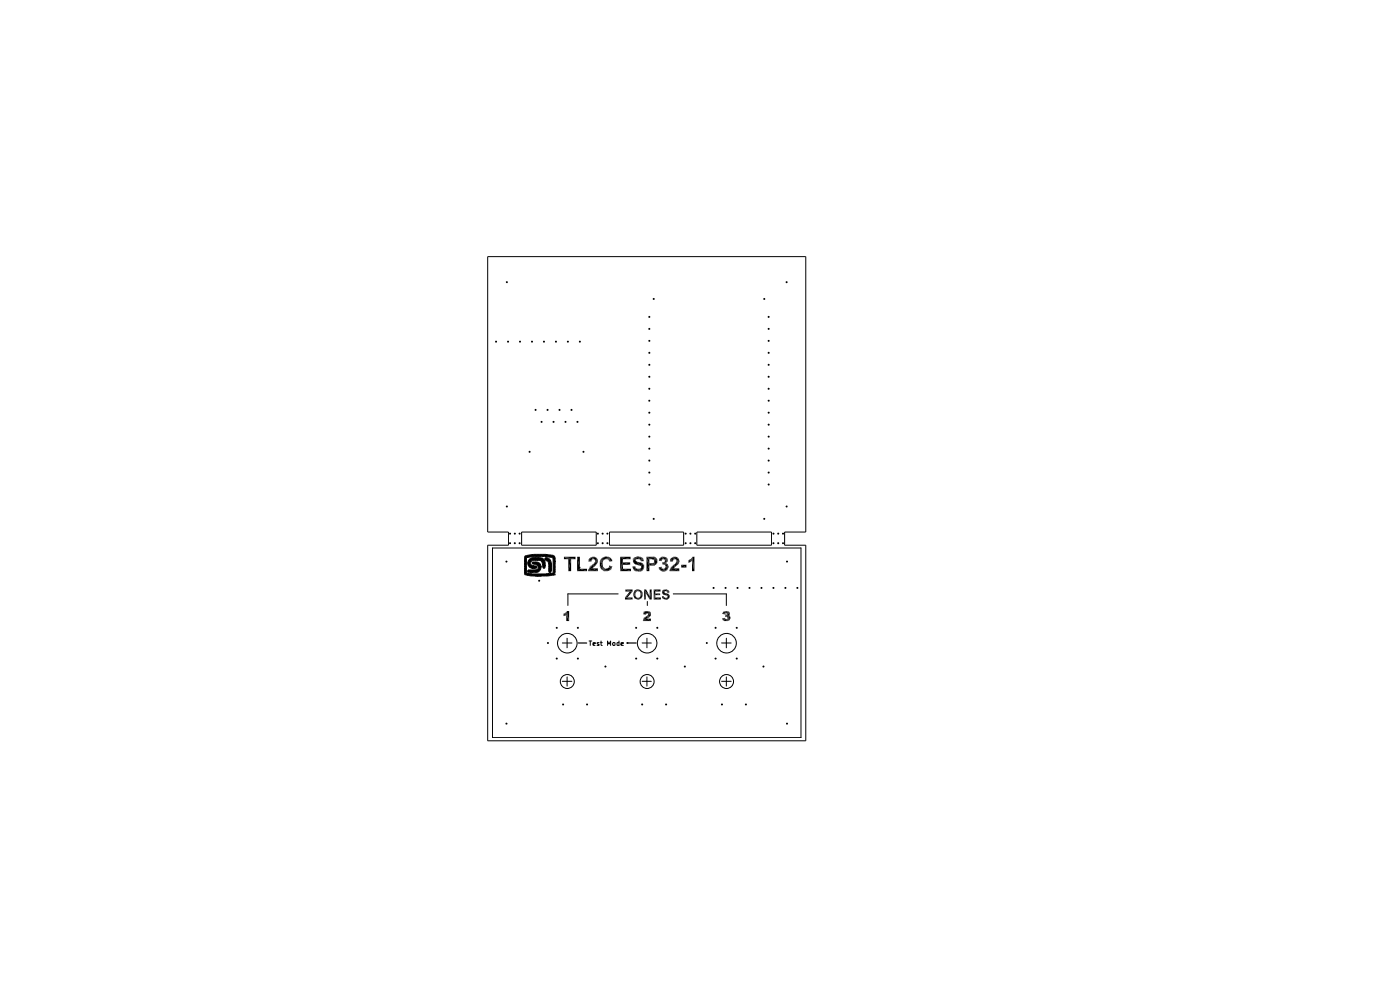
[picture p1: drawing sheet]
<svg xmlns="http://www.w3.org/2000/svg" width="297mm" height="210mm" viewBox="0 0 297 210" stroke-linecap="round" stroke-linejoin="round" font-family="sans-serif">
<path d="M122.7 136.4h1.8M133.2 136.4h1.8" fill="none" stroke="#000" stroke-width=".25"/>
<g fill="none" stroke="#000" stroke-width=".21">
<path d="M103.5 54.4h67.4v58.5h-4.4v2.8h4.4v41.4h-67.4v-41.4h4.4v-2.8h-4.4zM104.5 116.2h65.4v40.3h-65.4zM110.7 112.9h15.8v2.8h-15.8zM111.3 117.9l.8-.1a11.8 11.8 0 0 1 4.2-.1h.3a1.01 1.01 0 0 1 1.2 .7l-.1 3.5a15 15 0 0 1-6.4 0zM112.9 119.3h.1M112.9 119.3v.3l.5 .1a.76 .76 0 0 1 .8 .6M112.9 119.3l.2-.1a1.35 1.35 0 0 1 1.6 .7l.1 .3M115.7 120h.1M115.7 118.4a1.16 1.16 0 0 1 1.3 1.2v1.3l-.3 .6-.3-.3v-1.6a.88 .88 0 0 0-.7-.8zM116.6 118.6h.1M117.8 119.1h.1M129.3 112.9h15.7v2.8h-15.7z"/>
<path d="M147.8 112.9h15.9v2.8h-15.9zM112.9 120.6h.1M113.8 120.5h.1M113.8 120.5l.2-.2-.1-.2-.6-.1a.62 .62 0 0 1-.8-.7l.3-.3 .3-.1 1.6 .1a1.2 1.2 0 0 1 .4 1.3l.2 .3 .3-.1a1.83 1.83 0 0 0-.5-2.1l-2.2-.1a1.16 1.16 0 0 0-1 1.1 1.16 1.16 0 0 0 1 1.2M113.8 120.5l-.5 .1h-.4M114.2 120.3h.1M114.8 120.2h.1M114.8 120.2a1.24 1.24 0 0 1-.8 1.2l-1.3 .1-.7-.1-.1-.2 .1-.3 1.9-.1 .3-.2v-.3M117 120.4h.1M117.3 121.6l-1.6 .1h-2.8l-1.2-.1v-3.3a14.9 14.9 0 0 1 5.5 0l.1 .3v3.4M117.7 121.9h.1M119.3 136.4h2"/>
<path d="M120.3 135.4v2M124.8 121.1h2M125 136h.6M125.2 136v.9M125.8 136.6l.5-.1-.1-.2-.4 .1v.4l.4 .1M127.1 136.3l-.4 .1 .1 .2h.3v.3h-.4M127.4 136.3h.4M127.5 136v.8l.3 .1M128.9 136.9v-.9l.3 .6 .3-.6v.9M130 136.3l.5 .1-.1 .5h-.4zM131.1 126h-10.6v2.4M131.3 136v.9h-.3l-.1-.5 .4-.1"/>
<path d="M131.7 136.6l.5-.1v-.2l-.5 .1v.4l.5 .1M136.2 136.4h2M137.2 135.4v2M137.3 127.6v.8M142.1 121.1h2M142.8 126h11.3v2.4M153.1 136.4h2M154.1 135.4v2M119.3 144.5h2M120.3 143.6v1.9M136.2 144.5h2M137.2 143.6v1.9"/>
<path d="M153.1 144.5h2M154.1 143.6v1.9"/>
<circle cx="120.4" cy="136.4" r="2.07"/>
<circle cx="137.3" cy="136.4" r="2.07"/>
<circle cx="154.1" cy="136.4" r="2.07"/>
<circle cx="120.4" cy="144.6" r="1.48"/>
<circle cx="137.3" cy="144.6" r="1.48"/>
<circle cx="154.1" cy="144.6" r="1.48"/>
</g>
<g fill="#000">
<path d="M119.6 118.1h2.5v.5zM119.6 118.1l2.5 .5h-.9zM119.6 118.1l1 .5h-1zM119.6 118.1l1.6 .5h-.6zM121.2 118.6v2.6h-.6zM120.6 118.6h.6l-.6 2.6zM122.4 118.1h.6v2.5zM125 118.4l-.1 .3zM125 118.4l-.1 .6zM125 118.4l.5-.2-.6 .8zM125.1 118.4h-.1zM125 118.4l.5-.2z"/>
<path d="M125.2 118.4l.3-.2zM124.9 119l.6 .1zM125.5 118.2l.2-.1zM124.9 119l.6-.1v.1zM125.5 118.2h.8zM125.5 118.2h.8l.5 .9zM125.7 119.7l-.1 .3zM124.9 119l.7-.3-.1 .2zM124.9 119l.7-.3zM125.7 118.1l.6 .1zM124.9 119l.8-.4zM125.5 118.2l.2 .4-.8 .4z"/>
<path d="M125.5 118.2l.3 .4zM125.5 118.2l.5 .4h-.2zM126.1 118.1l.2 .1zM125.5 118.2l.7 .5zM125.5 118.2l1.3 .9zM126.2 118.7l.6 .4zM126.2 118.9l.6 .2-.6-.1zM126.3 118.2l.3 .2zM126.3 118.2l.4 .4zM126.3 118.2l.4 .4 .1 .5zM126.4 119.8l-.2 .3zM126.6 118.4l.1 .2z"/>
<path d="M126.6 119.6l-.2 .2zM126.6 119.6l-.4 .5zM126.7 118.6l.1 .3zM126.7 119.3l-.1 .3zM126.7 118.6l.1 .5zM126.8 119.1l-.1 .2zM126.8 119.1l-.2 .5zM126.8 119.1l-.6 1zM126.8 119.1l-.7 1.1zM126.8 119.1l-.9 1.2zM126.8 119.1l-1 1.3zM125.9 119.6l.9-.5-1 1.3z"/>
<path d="M125.9 119.6l.9-.5zM126.1 119.4l.7-.3-.8 .4zM126.1 119.4l.7-.3zM126.2 119.2l.6-.1-.6 .3zM126.2 119.1h.6zM126.2 119l.6 .1zM127.3 118.9v.2zM127.3 118.9v.6zM127.3 118.9v1.1zM127.6 118.5l-.3 .4zM127.8 118.4l-.5 .5zM127.8 118.4l.6-.3-1.1 .8z"/>
<path d="M127.3 118.9l1.1-.8 1 .2zM127.3 118.9l2.1-.6zM127.3 118.9l1.1-.3zM127.3 118.9l1-.3zM127.3 118.9l.9-.2zM127.3 118.9l.8-.1-.2 .2zM127.3 118.9l.6 .1v.1zM127.3 118.9l.6 .2-.1 .2zM127.3 118.9l.5 .4v.2zM127.3 118.9l.5 .6zM127.6 118.4h.2zM127.8 118.4l.2-.2z"/>
<path d="M127.8 118.4l.6-.3zM127.8 119.9l.1 1.1zM127.8 119.7l.1 1.3zM127.3 118.9l.5 .8 .1 1.3zM127.3 118.9l.5 .8zM128 118.2l.4-.1zM128.4 118.1h.4zM128.4 118.1l1 .2zM128.5 118l.3 .1zM128.8 118.1l.6 .2zM129.1 118.1l.3 .2zM129.4 118.3l.1 .1z"/>
<path d="M129.4 118.3l.3 .3zM129.4 118.3l.3 .3-.4 .5zM129.4 118.3l-.1 .8zM129.4 118.3l-.2 .7-.1-.2zM129.4 118.3l-.3 .5-.1-.1zM128.9 118.6l.5-.3-.4 .4zM128.8 118.6l.6-.3zM128.6 118.6l.8-.3zM128.4 118.6l1-.3zM129.5 118.4l.2 .2zM129.7 118.6l.2 .4zM129.7 118.6l.2 .4-.6 .1z"/>
<path d="M129.3 119.1l.6-.1zM131.6 118.1h2.2v.5zM131.6 118.1l2.2 .5h-1.6zM132.2 119.3h1.5v.5zM132.2 119.3l1.5 .5h-1.5zM132.2 119.8v.8l-.6 .6zM132.2 119.3v.5l-.6 1.4zM134.4 118.4l-.1 .4zM134.4 118.4l-.1 .6zM134.3 119l.1 .3zM134.6 118.3l-.2 .1zM134.6 118.3l.2-.1-.4 .2z"/>
<path d="M134.4 118.4l.4-.2 .7-.1zM134.4 118.4l1.1-.3v.5zM134.4 118.4l1.1 .2zM134.4 118.4l1 .2zM134.4 118.4l.8 .2zM134.4 118.4l.6 .2zM134.4 118.4l.6 .3-.1 .1zM134.4 118.4l.5 .5zM134.4 118.4l.6 .6zM134.4 119.3l.1 .2zM134.3 119l.2 .5zM134.4 118.4l.1 1.1-.2-.5z"/>
<path d="M134.6 118.3l.2-.1zM134.5 119.5l.3 .2zM134.8 118.2l.2-.1zM134.8 118.2l.7-.1zM135 118.1h.5zM134.8 119.7l.3 .1zM134.5 119.5l.6 .3zM135.2 118l.3 .1zM135.2 119.2l1.1 .3zM135.1 119.8l.2 .1zM135.4 119.2l.4 .1zM135.4 119.2l.9 .3z"/>
<path d="M135.1 119.8l.4 .1zM134.5 119.5l1 .4zM135.5 118.1l.6 .2zM135.5 118.1l.6 .2 .4 .4zM135.5 118.1l1 .6h-.7zM135.5 118.1l.3 .6zM135.5 118.1l.3 .6-.2-.1zM135.5 118.1l.1 .5h-.1zM134.5 119.5l1.2 .5zM134.4 118.4l1.3 1.6-1.2-.5zM135.8 119.3l.3 .2zM135.8 119.3l.5 .2z"/>
<path d="M134.4 118.4l1.4 1.6zM135.9 118.1l.2 .2zM136.1 118.3l.3 .1zM136.1 119.5h.2zM136.1 118.3l.4 .4zM136.3 119.5l.2 .3zM136.3 119.5l.3 .6zM136.3 119.5l.3 .6v.5zM136.3 119.5l.3 1.1-.8 .6zM136.3 119.5l-.5 1.7zM136.3 119.5l-.3 1zM136.3 119.5l-.2 .8z"/>
<path d="M136.3 119.5l-.2 .8-.1-.2zM136.3 119.5l-.3 .6zM136.4 118.4l.1 .3zM136.5 118.7l.1 .3zM136.5 119.8l.1 .3zM135.9 118.9l.6-.2 .1 .3zM135.8 118.7h.7l-.6 .2zM135.9 118.9l.7 .1h-.6zM137.2 118.6h.5v.9zM137.2 118.1h1.4l.5 .2zM137.7 120v1.2h-.5zM137.2 118.1l.5 .5h-.5z"/>
<path d="M137.2 118.6l.5 1.4-.5 1.2zM137.2 118.6l.5 .9v.5zM137.2 118.1l.8 .5h-.3zM137.2 118.1l1 .5zM137.2 118.1l1.1 .5zM137.2 118.1l1.3 .5zM138.6 118.1l.3 .1zM138.6 118.1l.5 .2zM137.2 118.1l1.4 .6zM137.2 118.1l1.9 .2-.5 .4zM138.6 118.7l.5-.4-.4 .5zM137.7 119.5l1.1 .5h-1.1z"/>
<path d="M137.7 119.5h.4l.7 .5zM138.1 119.5l.7 .5zM138.3 119.5h.1l.4 .5zM138.4 119.5l.4 .5zM138.5 119.5l.3 .5zM139.1 118.3l-.3 .6-.1-.1zM138.5 119.5l.2-.1 .1 .6zM138.7 119.4l.1-.1v.7zM139.1 118.3l-.3 .8zM139.1 118.3l-.3 1.7v-.9zM138.9 118.2l.2 .1zM139.1 118.3l-.2 .7-.1-.1z"/>
<path d="M138.8 120l.1-.1zM139.1 118.3l.2 .1zM139.1 118.3l.3 .4zM139.1 118.3l.3 .4v.6zM139.1 118.3l.3 1-.6 .7zM138.9 119.9l.3-.2zM138.8 120l.4-.3zM139.3 118.4l.1 .3zM139.4 119.5l-.2 .2zM139.4 119.3v.2zM139.4 119.3l-.2 .4zM138.8 120l.6-.7-.2 .4z"/>
<path d="M139.9 118.6l-.1 .4zM140 118.4l-.2 .6zM140 118.4l.5-.3-.7 .9zM140 118.4l-.1 .2zM140 118.4l.2-.1zM140 118.4l.5-.3zM140.2 118.3l.3-.2zM139.8 119l.6-.1v.1zM139.8 119l.7-.3-.1 .2zM140.5 118.1l1 .3zM140.5 119.3l.1 .4zM139.8 119l.8-.4z"/>
<path d="M140.5 118.1l.1 .5-.8 .4zM140.5 118.1l.2 .5zM140.5 119.3l.3 .4h-.2zM140.5 119.3l.3 .4zM140.5 118.1l.3 .5zM140.9 118.1l.3 .1zM140.9 118.1l.6 .3zM140.5 119.3l.5 .4h-.2zM140.5 118.1l.5 .6zM140.5 118.1l1 .3-.5 .3zM140.5 119.3l.6 .5zM140.5 119.3h.2l.4 .5z"/>
<path d="M141 118.7l.5-.3-.4 .4zM141.1 118.8l.4-.4-.4 .6zM141.5 118.4l-.4 .6zM141.5 118.4l-.3 1.1-.1-.5zM140.7 119.3l.4 .6zM140.7 119.3l.2-.1 .2 .7zM141.2 118.2l.3 .2zM141.2 119.5l.3 .1zM141.2 119.5l.4 .2zM141.2 119.5l.4 .2 .2 .5zM141.5 118.4l.1 .2zM141.5 119.6l.1 .1z"/>
<path d="M141.5 118.4l.1 .5zM141.5 118.4l.1 .5-.3 .5zM141.5 118.4l-.3 1.1zM141.3 119.4l.3-.2zM141.6 118.9v.3zM141.6 119.7l.1 .4zM141.6 118.9v.3l-.3 .2zM141.6 119.7l.2 .5zM142.3 118.4l-.1 .3zM142.3 118.4l-.1 .6zM142.3 118.4l.4-.2-.5 .8zM142.4 118.4h-.1z"/>
<path d="M142.3 118.4l.4-.2zM142.5 118.4l.2-.2zM142.2 119l.5 .1zM142.7 118.2l.3-.1zM142.2 119l.5-.1v.1zM142.7 118.2h.9zM142.7 118.2h.9l.5 .9zM143 119.7l-.2 .3zM142.2 119l.6-.3-.1 .2zM142.2 119l.6-.3zM143 118.1l.6 .1zM142.2 119l.8-.4z"/>
<path d="M142.7 118.2l.3 .4-.8 .4zM142.7 118.2l.4 .4zM143.3 118.1l.3 .1zM142.7 118.2l.6 .4h-.2zM142.7 118.2l.7 .5zM142.7 118.2l1.4 .9zM143.4 118.7l.7 .4zM143.5 118.9l.6 .2-.6-.1zM143.6 118.2l.2 .2zM143.6 118.2l.4 .4zM143.6 118.2l.4 .4 .1 .5zM143.7 119.8l-.3 .3z"/>
<path d="M143.8 118.4l.2 .2zM143.8 119.6l-.1 .2zM143.8 119.6l-.4 .5zM144 118.6l.1 .3zM144 119.3l-.2 .3zM144 118.6l.1 .5zM144 119.2l.1-.1zM144.1 119.1l-.3 .5zM144.1 119.1l-.7 1zM144.1 119.1l-.8 1.1zM144.1 119.1l-.9 1.2zM144.1 119.1l-1 1.3z"/>
<path d="M143.2 119.6l.9-.5-1 1.3zM143.2 119.6l.9-.5zM143.3 119.4l.8-.3-.8 .4zM143.3 119.4l.8-.3zM143.4 119.2l.7-.1-.7 .3zM143.5 119.1h.6l-.7 .1zM143.5 119l.6 .1zM144.5 119.8h1.1v.6zM146 118.9l.1-.1-.1 .6zM146 119.4l.2-.1zM146.1 118.8l.1 .5-.2 .1zM146.2 119.3l.4-.2z"/>
<path d="M146.6 118.4l.2 .6-.2-.4zM146.6 118.4h.1l.1 .6zM146.7 118.4l.1-.1 .5 2.9zM146.7 118.4l.6 2.8zM146.6 119.1l.2-.1zM146.9 118.1l.4 3.1-.5-2.9zM146.2 119.3l.6-.3zM146.1 118.8l.7 .2-.6 .3zM146.1 118.8l.2-.1 .5 .3zM146.3 118.7l.2-.1 .3 .4zM146.5 118.6l.3 .4zM119.5 130.2v.5z"/>
<path d="M119.5 130.2l.3 .4h-.2zM119.9 130.6h-.1zM120 130l.1-.1 .6 1.8zM120 130l.7 1.7zM120 130l.1 .4zM120.1 129.9l.6 1.8zM120 130.6l.1-.2zM119.8 130.6l.3-.2zM120.2 129.8l.5 1.9zM119.5 130.2l.6 .2-.3 .2zM119.6 130.1l.5 .3-.6-.2zM119.6 130.1l.5 .3z"/>
<path d="M119.7 130.1l.2-.1 .2 .4zM119.9 130l.2 .4zM120.2 129.6h.5v2.1zM120.2 129.6l.5 2.1zM120.1 130.4l.6 1.3h-.6zM122.4 118.1l.6 2.5-.6 .6zM123 120.6h1.5v.6zM122.4 121.2l.6-.6 1.5 .6zM124.9 120.7l-.1 .3zM125 120.5l-.2 .5zM125 120.5l.6-.5-.8 1zM125.7 119.7l-.9 1.3z"/>
<path d="M125.7 119.7l.2-.1-1.1 1.4zM125 120.6v-.1l-.1 .2zM125 120.5l.3-.3zM125 120.5l.6-.5zM125.3 120.2l.3-.2zM125.6 120.6h1.2v.6zM124.8 121l.8-.4 1.2 .6zM124.8 121l.9-.4zM124.8 121l1-.6zM125.9 119.6l-.1 .8-1 .6zM126.2 120.1l-.1 .1zM127.3 120v.3z"/>
<path d="M127.3 120.3l.2 .3zM127.3 120l.2 .6zM127.5 120.6l.2 .2zM127.7 120.8l.2 .2zM127.5 120.6l.4 .4zM127.3 120l.6 1-.4-.4zM127.3 118.9l.6 2.1-.6-1zM127.9 120.2v.8zM128 120.3l-.1 .7zM128.1 120.4l-.2 .6zM128.2 120.5l.1 .1-.4 .4zM127.9 121l.4 .2z"/>
<path d="M128.3 120.6h.1l-.5 .4zM127.9 121l.7-.4zM127.9 121l.7 .2zM127.9 121l.9-.4zM127.9 121l1-.4zM128.9 120.6l1-.5zM127.9 121l2-.9zM129.1 120.4l.8-.3-.9 .4zM128.9 121.2l.2-.1zM128.6 121.2l.5-.1zM129.2 120.2l.7-.1-.8 .3zM127.9 121l1.2 .1-.5 .1z"/>
<path d="M129.2 120.1h.7zM129.2 120.1h.7l-.7 .1zM129.1 121.1l.3-.2zM129.4 120.9l.2-.2zM129.1 121.1l.5-.4zM129.7 120.6l.1-.1-.2 .2zM129.9 120.1l-.1 .4zM129.9 120.1l-.3 .6zM129.9 120.1l-.3 .6-.5 .4zM127.9 121l2-.9-.8 1zM131.6 118.1l.6 .5-.6 2.6zM132.2 118.6v.7l-.6 1.9z"/>
<path d="M132.2 120.6h1.7v.6zM131.6 121.2l.6-.6 1.7 .6zM133.6 125.5h.6l-1.6 1.2zM132.7 125h1.5v.5zM133.1 126.7h1.1v.5zM132.6 126.7h.5l1.1 .5zM132.7 125l.9 .5h-.9zM132.7 125l1.5 .5h-.6zM134.2 120.1h.6zM132.6 126.7l1.6 .5h-1.6zM132.6 126.7l1.6-1.2-1.1 1.2zM134.2 120.2l.1 .4z"/>
<path d="M134.2 120.2l.6-.1-.5 .5zM134.4 126.1h.4zM134.4 125.8v-.1zM134.4 126.2l.4-.1v.1zM134.4 125.7v.4zM134.4 126.2l.4 .1zM134.6 125.3l-.2 .8zM134.4 126.2l.5 .2zM134.6 125.3l.6-.3-.8 1.1zM134.4 126.2l.5 .3zM134.4 126.2l.6 .4zM134.4 126.2l.6 .5z"/>
<path d="M134.3 120.6l.1 .2zM134.4 126.2v.3zM134.5 125.5l-.1 .2zM134.6 125.3l-.2 .4zM134.4 126.5l.1 .2zM134.5 125.4l.1-.1zM134.4 120.8l.2 .2zM134.3 120.6l.3 .4zM134.3 120.6l.5-.5-.2 .9zM134.8 120.1l-.2 .9zM134.8 120.3l-.2 .7zM134.9 120.4l.1 .2-.4 .4z"/>
<path d="M135 120.6l-.4 .4zM134.5 126.7l.1 .2zM134.6 125.3l.1-.1zM134.4 126.5l.2 .4zM134.6 125.3l.3-.2zM134.4 126.2l.2 .7zM134.6 125.3l.6-.3zM134.7 125.2l.2-.1zM134.6 126.9l.2 .1zM134.4 126.1l.4-.1zM134.4 126.1l.4-.2zM134.9 125.1l.3-.1z"/>
<path d="M134.4 126.1l.5-.4zM134.4 126.1l.5-.5zM134.6 121l.4 .2zM134.4 126.1l.6-.5zM135.2 125l-.2 .6-.6 .5zM134.8 127l.2 .1zM135 125.1l.2-.1zM134.6 126.9l.4 .2zM135.2 125l-.2 .6zM135.2 125l-.2 .5zM134.6 121l.6 .2zM135 127.1l.2 .1z"/>
<path d="M135.2 125l.7 .2zM135.2 125l.7 .2 .4 .7zM135.2 125l-.1 .5zM135.2 125l.2 .4h-.2zM135.2 125l.2 .4zM135.2 121.2h.3zM135.5 125l.1 .1zM135.5 125l.4 .2zM135 127.1l.5 .1zM134.6 126.9l.9 .3zM134.4 126.2l1.1 1-.9-.3zM134.4 126.2l1.1 1z"/>
<path d="M135 126.7l.5 .5zM135.1 126.7l.4 .5zM135.2 126.8l.3 .4zM135.3 126.8l.2 .4zM135.4 126.8l.1 .4zM135.2 125l.3 .4zM135.5 126.7v.5zM135.6 126.7h.1l-.2 .5zM135.7 126.7l-.2 .5zM135.2 125l.3 .5zM135.6 125.1l.3 .1zM135.5 127.2l.1-.1z"/>
<path d="M135.2 125l.5 .5h-.2zM135.2 125l1.1 .9zM135.7 125.5l.6 .4zM135.5 121.2h.3zM135.2 121.2h.6zM134.6 121l1.2 .2zM135 120.6l.8 .6-1.2-.2zM135 120.6l.8 .6zM135.1 120.6l.7 .6zM135.3 120.6h.2l.3 .6zM135.5 120.6l.3 .6zM135.5 120.6h.2l.1 .6z"/>
<path d="M135.7 120.6h.2l-.1 .6zM135.9 120.6l-.1 .6zM136 120.5l-.2 .7zM135.7 125.6l.6 .3zM135.8 125.6l.5 .3zM135.9 125.2l.2 .1zM135.6 127.1l.3-.1zM135.9 125.2l.3 .4zM135.5 127.2l.4-.2zM135.9 125.2l.3 .4 .1 .3zM135.8 125.6l.5 .3-.4-.1zM135.9 125.8l.4 .1z"/>
<path d="M135.9 125.9h.4zM135.9 126l.4-.1zM135 119l1 1.1zM135.1 119.1l.9 1zM135.2 119.2l1.1 .3-.3 .6zM135.8 121.2l.3-.1zM136.1 125.3l.1 .3zM135.9 127l.2-.1zM136.1 126.8v-.1zM136.1 126.7l-.2 .3zM135.5 127.2l.6-.5zM136.2 125.6l.1 .1z"/>
<path d="M136.2 126.6l-.1 .1zM136.2 125.6l.1 .3zM136.1 121.1l.2-.1zM135.8 121.2l.5-.2zM136.3 126.3l-.1 .3zM136.3 126.3l-.2 .4zM136.3 125.9l-.2 .8zM136.3 125.9l-.2 .8-.6 .5zM136.3 125.9l-.8 1.3zM136.3 125.9l-.6 .8zM136.3 125.9l-.5 .7zM136.3 125.9l-.4 .5z"/>
<path d="M135.9 126.2l.4-.3zM135.9 126.1l.4-.2zM136.5 131.4l-.1 .3zM136.6 131.2l-.2 .5zM136.6 131.2l.2-.2-.4 .7zM136.8 131l.4-.4-.8 1.1zM137.3 130.6l-.9 1.1zM136.6 131.2l-.1 .2zM136.5 130h.1zM136.6 130l-.1 .3zM136.6 130l.2-.3-.3 .6zM136.8 129.7l1.1 .2-1.4 .4z"/>
<path d="M136.5 120.7l-.2 .3zM136.6 131.2v-.1zM136.6 130l.1-.2zM136.6 131.2l.2-.2zM136.6 130l.2-.3zM136.6 120.6l-.1 .1zM136.6 120.6l-.3 .4zM135.8 121.2l.8-.6-.3 .4zM136.6 131.1l.2-.1zM136.6 120.2v.4zM136.6 120.1v.5zM136.6 125h.5l.7 1.5z"/>
<path d="M136.6 125l1.2 1.5v.7zM136.7 129.8l.1-.1zM136.8 131l.1-.1zM136.8 131l.4-.3zM136.8 129.7l.4-.1zM136.8 131l.4-.4zM136.8 129.7l.4-.1 .7 .3zM136.9 130.9l.3-.2zM137 129.7l.2-.1zM137 125.8v1.4h-.4zM136.5 130.3l.6 .1zM136.5 130.3l.6-.1z"/>
<path d="M136.5 130.3l.7-.2zM136.5 130.3l.7-.3zM136.5 130.3l1.4-.4zM137.2 131.2h.9v.5zM137.2 129.6l.4 .1zM136.4 131.7l.8-.5 .9 .5zM137.2 129.6l.7 .3zM136.4 131.7l.9-.5zM136.4 131.7l.9-.6zM137.2 130l.7-.1zM137.3 130l.6-.1zM137.4 129.6l.2 .1z"/>
<path d="M136.4 131.7l1-.6zM137.3 130.6l.1 .5-1 .6zM137.3 130.6l.1 .5zM137.4 130.1l.5-.2-.4 .3zM137.5 130.2l.4-.3zM137.6 129.7l.3 .2zM137.7 130.9l-.2 .2zM137.7 129.7l.2 .2zM137.7 130.9l.1-.1zM137.7 130.9l.1-.1-.3 .3zM137.8 125h.5l-.5 1.5zM136.6 125l1.2 2.2z"/>
<path d="M137.9 129.9l.1 .1zM137.9 129.9l.2 .2zM137.9 129.9l.2 .6zM137.9 129.9l.2 .6-.6 .6zM137.9 129.9l-.5 1.2zM137.9 129.9l-.5 1.2v-.6zM137.9 129.9l-.5 .6zM137.9 129.9l-.4 .5zM138 130l.1 .1zM137.8 130.8l.2-.2zM138.1 130.5l-.1 .1zM136.4 131.7h1.7z"/>
<path d="M138.1 130.5l-.3 .3zM138.1 130.5l-.6 .6zM138.7 125h1.4v.5zM138.7 125l1.4 .5h-1.1zM139 125.5l-.3 1.7zM139 125.9h1v.3zM139 126.7h1.2v.5zM139 125.9l1 .3h-1zM139 126.7l1.2 .5h-1.5zM139 126.2v.5l-.3 .5zM139 125.9l-.3 1.3zM139.8 120.3l.6-.1v.2z"/>
<path d="M139.8 120.3l.7 .2zM139.8 120.3l.1 .3zM139.9 120.6l.1 .2zM139.8 120.3l.2 .5zM139.8 120.3l.7 .2-.5 .3zM140 120.8l.5-.3zM140 120.8l.2 .2zM140.2 121l.3 .2zM140 120.8l.5 .4zM140.4 126.5l.4-.1zM140.5 125.3v.3zM140.5 126.5l.3-.1-.3 .3z"/>
<path d="M140.5 125.3v.4zM140.5 125.7v.2zM140.5 125.3l.2-.1zM140.5 125.3l.3-.2zM140.5 125.3l.8-.3zM140.5 125.3l.8-.3v.4zM140.5 125.3l.8 .1zM140.5 125.3l.7 .1zM140.5 125.3l.6 .1zM140.5 125.3l.6 .2zM140.5 125.3l.5 .2-.1 .1zM140.5 125.3l.4 .3z"/>
<path d="M140.5 125.3l.4 .4zM140.5 126.7l.1 .2zM140.6 126.9l.1 .1zM140.5 125.9l.2 .2zM140.8 125.1l-.1 .1zM140.5 126.7l.2 .3zM140.5 125.7l.2 .4zM140.5 126.7l.3-.3-.1 .6zM140.5 125.3l.2 .8-.2-.4zM140.8 126.4l-.1 .6zM140.8 126.6l-.1 .4zM140.9 126.7h.1l-.3 .3z"/>
<path d="M140.7 127l.3-.3zM140.5 121.2h.3zM140.7 126.1l.1 .1zM140.8 125.1l.3-.1zM140.8 125.1l.5-.1zM140.7 127l.3 .1zM140.8 121.2h.3zM140.5 121.2h.6zM140 120.8l1.1 .4h-.6zM140 120.8l.5-.2 .6 .6zM140.5 120.6l.6 .6zM140.6 120.6l.5 .6z"/>
<path d="M140.7 120.6l.4 .6zM140.8 120.6l.3 .6zM140.8 126.2h.3zM140.7 126.1l.4 .1zM140.9 119.2l.2 .9zM141.1 119v1.1zM141.1 119l.1 .5-.1 .6zM141 127.1l.1 .1zM140.7 127l.4 .2zM141.1 125.8l.7 .3zM141.2 119.5v.6zM141.2 119.5l.6 .7-.6-.1z"/>
<path d="M141.2 125.8l.3 .1zM141.2 125.8l.6 .3zM140.7 126.1l.5 .1zM141.3 125l.3 .1zM141.3 125l.4 .2zM141.3 125l.7 .5zM141.3 125l.7 .5h-.5zM141.3 125l.2 .5zM141.3 125l.1 .4zM141.1 121.2l.3-.2zM140.7 126.1l.7 .2zM141.5 125.9l.2 .1z"/>
<path d="M141.5 125.9l.3 .2zM140.7 127l.8 .2zM140.7 126.1l.8 .2zM140.5 125.3l1 1-.8-.2zM140.7 127l.3-.3 .5 .5zM141 126.7l.5 .5zM141.1 126.7l.4 .5zM141.1 126.8l.4 .4zM141.2 126.8h.2l.1 .4zM141.4 126.8l.1-.1v.5zM141.5 126.7v.5zM141.6 126.7l-.1 .5z"/>
<path d="M141.4 121l.2-.2zM141.1 121.2l.5-.4zM141.6 125.1l.1 .1zM140.5 125.3l1.1 1zM141.6 127.1l-.1 .1zM140.9 125.7l.7 .7zM141 125.7l.6 .7zM141.1 125.7l.5 .7zM141.1 125.8l.7 .3-.2 .3zM141.7 120.1l.1 .1zM141.6 120.6h.1l-.1 .2zM141.7 125.2l.2 .1z"/>
<path d="M141.7 126l.1 .1zM141.7 125.2l.3 .3zM141.8 120.2l-.1 .4zM141.8 120.2l-.2 .6zM141.8 120.2l-.2 .6-.5 .4zM140.9 120.6l.9-.4-.7 1zM140.9 120.6l.9-.4zM141.1 120.6l.7-.4zM141.1 120.4l.7-.2-.7 .4zM141.1 120.4l.7-.2zM141.2 120.1l.6 .1-.6 .1zM141.8 126.1l.2 .1z"/>
<path d="M141.6 127.1l.2-.1zM141.8 126.1l.3 .3zM141.5 127.2l.3-.2zM141.8 126.1l.3 .3-.1 .3zM141.8 126.1l.2 .6-.5 .5zM141.8 126.1l-.3 1.1zM141.8 126.1l-.2 .6zM141.8 126.1l-.2 .5zM141.8 126.1l-.2 .3zM141.9 125.3l.1 .2zM141.6 125.6l.4 .1h-.4zM142 126.2l.1 .2z"/>
<path d="M141.8 127l.2-.2zM141.6 125.6l.4-.1v.2zM142 126.7l-.2 .3zM141.5 125.5h.5zM141.5 127.2l.5-.5zM142.2 120.7l-.1 .3zM142.3 120.5l-.2 .5zM142.3 120.5l.5-.5-.7 1zM143 119.7l-.9 1.3zM143 119.7l.2-.1-1.1 1.4zM142.1 126.5l-.1 .2zM142.1 126.4l-.1 .3z"/>
<path d="M142.3 120.5l-.1 .2zM142.4 120.3l.2-.1-.3 .3zM142.3 120.5l.5-.5zM142.6 120.2l.2-.2zM142.9 120.6h1.2v.6zM142.1 121l.8-.4 1.2 .6zM142.1 121l.9-.4zM142.1 121l1-.6zM143.2 119.6l-.1 .8-1 .6zM143.3 120.2l.1-.1zM144.5 119.8l1.1 .6h-1.1zM146.8 119l.5 2.2h-.5z"/>
<path d="M153.2 131.1h.6v.1zM153.2 130.1l.1-.1zM153.2 131.1l.6 .1-.6 .1zM153.4 129.9l-.2 .3zM153.2 131.3h.7zM153.4 129.9l.4-.2-.6 .5zM153.4 129.9l-.1 .1zM153.2 131.3l.2 .2zM153.6 129.7l-.2 .2zM153.6 129.7h.2l-.4 .2zM153.4 131.5l.1 .1zM153.2 131.3l.3 .3z"/>
<path d="M153.5 131.6l.2 .1zM153.7 131.7h.1zM153.5 131.6l.3 .1zM153.2 131.3l.6 .4zM153.2 130.2l.6 .1zM153.8 129.7l.2-.1zM153.8 129.7h.5zM153.8 129.7h.5l.6 .5zM153.2 130.2l.7-.1zM153.2 130.2l.7-.2zM153.2 130.2l.6-.5 .1 .3zM154 129.6l.2 .1z"/>
<path d="M153.9 130.4l.1 .4-.2 .1zM154 129.6l.3 .1zM153.8 129.7l.2 .3zM153.9 130.4l.2 .4zM153.8 129.7l.3 .3zM153.9 130.4l.3 .4zM153.8 129.7l.4 .4zM153.8 129.7l1.1 .5-.7-.1zM153.9 130.4l.4 .5zM154 130.4l.3 .5zM154.2 130.1l.7 .1zM154.3 130.2h.6l-.3 .4z"/>
<path d="M154.3 129.7l.3 .1zM154.3 129.7l.4 .2zM154.3 129.7l.4 .2 .2 .3zM154.1 130.4l.2 .6zM154.3 130.3v.7zM154.3 130.3v.8zM154.3 130.2v.9zM154.3 130.2l.3 .4-.3 .5zM154.3 131.7h.2zM154.2 131.7h.3zM153.8 131.7h.7zM153.2 131.3l1.3 .4h-.7z"/>
<path d="M153.2 131.3h.7l.6 .4zM153.9 131.3l.6 .4zM154 131.3l.5 .4zM154.1 131.3l.4 .4zM154.2 131.3l.3 .4zM154.3 131.2l.2 .5-.2-.4zM154.6 129.8l.1 .1zM154.6 130.6h.1zM154.6 130.6l.3 .2zM154.6 130.6l.3 .5zM154.6 130.6l.3 .5-.4 .6zM154.6 130.6l-.1 1.1-.2-.5z"/>
<path d="M154.6 130.6l-.3 .6zM154.6 130.6l-.3 .5zM154.7 129.9l.1 .1zM154.6 130.6l.1-.1zM154.7 130.6l.2 .2zM154.5 131.7l.2-.1zM154.7 129.9l.2 .3zM154.8 130l.1 .2zM154.8 130.4l-.1 .1zM154.8 130.3l.1-.1zM154.9 130.8v.1zM154.9 131.4l-.2 .2z"/>
<path d="M154.9 130.2l-.2 .3zM154.9 130.8v.3zM154.5 131.7l.4-.3zM154.9 130.2l-.3 .4zM154.9 131.1v.1zM154.9 131.1v.3zM154.9 131.1v.3l-.4 .3z"/>
<path d="M107.4 59.7l.3 .2-.1 .1-.3-.1z" fill-rule="evenodd"/>
<path d="M166.8 59.7l.3 .2-.1 .1-.3-.1z" fill-rule="evenodd"/>
<path d="M105.1 72.3l.3 .2-.1 .2-.3-.2z" fill-rule="evenodd"/>
<path d="M107.7 72.3l.3 .2-.1 .2-.3-.2z" fill-rule="evenodd"/>
<path d="M110.2 72.3l.3 .2-.1 .2-.3-.2z" fill-rule="evenodd"/>
<path d="M112.8 72.3l.3 .2-.1 .2-.4-.2z" fill-rule="evenodd"/>
<path d="M115.3 72.3l.3 .2-.1 .2-.3-.2z" fill-rule="evenodd"/>
<path d="M117.8 72.3l.3 .2-.1 .2-.3-.2z" fill-rule="evenodd"/>
<path d="M120.4 72.3l.3 .2-.1 .2-.3-.2z" fill-rule="evenodd"/>
<path d="M122.9 72.3l.3 .2-.1 .2-.3-.2z" fill-rule="evenodd"/>
<path d="M137.6 67l.4 .2-.1 .2-.4-.2z" fill-rule="evenodd"/>
<path d="M137.6 69.6l.4 .2-.1 .2-.4-.2z" fill-rule="evenodd"/>
<path d="M137.6 72.1l.4 .2-.1 .2-.4-.2z" fill-rule="evenodd"/>
<path d="M137.6 74.7l.4 .1-.1 .2-.4-.2z" fill-rule="evenodd"/>
<path d="M137.6 77.2l.4 .2-.1 .2-.4-.2z" fill-rule="evenodd"/>
<path d="M137.6 79.7l.4 .2-.1 .2-.4-.2z" fill-rule="evenodd"/>
<path d="M138.6 63.2l.3 .2-.1 .2-.3-.2z" fill-rule="evenodd"/>
<path d="M162 63.2l.3 .2-.1 .2-.3-.2z" fill-rule="evenodd"/>
<path d="M163 79.7l.3 .2-.1 .2-.3-.2z" fill-rule="evenodd"/>
<path d="M163 77.2l.3 .2-.1 .2-.3-.2z" fill-rule="evenodd"/>
<path d="M163 74.7l.3 .1-.1 .2-.3-.2z" fill-rule="evenodd"/>
<path d="M163 72.1l.3 .2-.1 .2-.3-.2z" fill-rule="evenodd"/>
<path d="M163 69.6l.3 .2-.1 .2-.3-.2z" fill-rule="evenodd"/>
<path d="M163 67l.3 .2-.1 .2-.3-.2z" fill-rule="evenodd"/>
<path d="M112.2 95.7l.4 .1-.1 .2-.4-.2z" fill-rule="evenodd"/>
<path d="M113.5 86.8l.3 .1-.1 .2-.3-.2z" fill-rule="evenodd"/>
<path d="M114.8 89.3l.3 .2-.1 .2-.3-.2z" fill-rule="evenodd"/>
<path d="M116.1 86.8l.3 .1-.1 .2-.4-.2z" fill-rule="evenodd"/>
<path d="M117.3 89.3l.3 .2-.1 .2-.3-.2z" fill-rule="evenodd"/>
<path d="M118.6 86.8l.3 .1-.1 .2-.3-.2z" fill-rule="evenodd"/>
<path d="M119.9 89.3l.3 .2-.1 .2-.3-.2z" fill-rule="evenodd"/>
<path d="M121.1 86.8l.4 .1-.2 .2-.3-.2z" fill-rule="evenodd"/>
<path d="M122.4 89.3l.3 .2-.1 .2-.3-.2z" fill-rule="evenodd"/>
<path d="M123.7 95.7l.3 .1-.1 .2-.3-.2z" fill-rule="evenodd"/>
<path d="M137.6 82.3l.4 .2-.1 .2-.4-.2z" fill-rule="evenodd"/>
<path d="M137.6 84.8l.4 .2-.1 .2-.4-.2z" fill-rule="evenodd"/>
<path d="M137.6 87.4l.4 .1-.1 .2-.4-.2z" fill-rule="evenodd"/>
<path d="M137.6 89.9l.4 .2-.1 .2-.4-.2z" fill-rule="evenodd"/>
<path d="M137.6 92.4l.4 .2-.1 .2-.4-.2z" fill-rule="evenodd"/>
<path d="M137.6 95l.4 .2-.1 .2-.4-.2z" fill-rule="evenodd"/>
<path d="M137.6 97.5l.4 .2-.1 .2-.4-.2z" fill-rule="evenodd"/>
<path d="M163 97.5l.3 .2-.1 .2-.3-.2z" fill-rule="evenodd"/>
<path d="M163 95l.3 .2-.1 .2-.3-.2z" fill-rule="evenodd"/>
<path d="M163 92.4l.3 .2-.1 .2-.3-.2z" fill-rule="evenodd"/>
<path d="M163 89.9l.3 .2-.1 .2-.3-.2z" fill-rule="evenodd"/>
<path d="M163 87.4l.3 .1-.1 .2-.3-.2z" fill-rule="evenodd"/>
<path d="M163 84.8l.3 .2-.1 .2-.3-.2z" fill-rule="evenodd"/>
<path d="M163 82.3l.3 .2-.1 .2-.3-.2z" fill-rule="evenodd"/>
<path d="M107.3 118.9l.4 .2-.2 .2-.3-.2z" fill-rule="evenodd"/>
<path d="M107.4 107.3l.3 .1-.1 .2-.3-.2z" fill-rule="evenodd"/>
<path d="M108.1 115l.3 .2-.1 .2-.3-.2z" fill-rule="evenodd"/>
<path d="M108.1 113l.3 .2-.1 .2-.3-.2z" fill-rule="evenodd"/>
<path d="M109.1 115l.3 .2-.1 .2-.3-.2z" fill-rule="evenodd"/>
<path d="M109.1 113l.3 .2-.1 .2-.3-.2z" fill-rule="evenodd"/>
<path d="M110.1 115l.3 .2-.1 .2-.3-.2z" fill-rule="evenodd"/>
<path d="M110.1 113l.3 .2-.1 .2-.3-.2z" fill-rule="evenodd"/>
<path d="M112.2 118.8l.7-.5h1.6a1.03 1.03 0 0 1 1.2 1v1l-.2 .3-.3-.1-.1-.4a1.03 1.03 0 0 0-.5-1.2l-1.8 .1-.3 .5a.84 .84 0 0 0 .9 .6h.3l.3 .2a1.18 1.18 0 0 1-1.6 0 1.18 1.18 0 0 1-.2-1.5z" fill-rule="evenodd"/>
<path d="M111.3 117.9l.8-.1a11.8 11.8 0 0 1 4.2-.1h.3a1.01 1.01 0 0 1 1.2 .7v3l-.1 .5-.4 .1v-3.4l-.1-.3a12.5 12.5 0 0 0-5.5 0v3.3l1.2 .1h2.8l1.6-.1v.4h-.1a14 14 0 0 1-5.9-.2z" fill-rule="evenodd"/>
<path d="M126.7 113l.3 .2-.1 .2-.3-.2z" fill-rule="evenodd"/>
<path d="M126.7 115l.3 .2-.1 .2-.3-.2z" fill-rule="evenodd"/>
<path d="M127.7 113l.4 .2-.2 .2-.3-.2z" fill-rule="evenodd"/>
<path d="M127.7 115l.4 .2-.2 .2-.3-.2z" fill-rule="evenodd"/>
<path d="M128.8 115l.3 .2-.1 .2-.4-.2z" fill-rule="evenodd"/>
<path d="M128.8 113l.3 .2-.1 .2-.4-.2z" fill-rule="evenodd"/>
<path d="M137.6 100.1l.4 .1-.1 .2-.4-.2z" fill-rule="evenodd"/>
<path d="M137.6 102.6l.4 .2-.1 .2-.4-.2z" fill-rule="evenodd"/>
<path d="M138.6 109.9l.3 .2-.1 .2-.3-.2z" fill-rule="evenodd"/>
<path d="M145.4 115l.3 .2-.1 .2-.4-.2z" fill-rule="evenodd"/>
<path d="M145.4 113l.3 .2-.1 .2-.4-.2z" fill-rule="evenodd"/>
<path d="M146.4 115l.3 .2-.1 .2-.3-.2z" fill-rule="evenodd"/>
<path d="M146.4 113l.3 .2-.1 .2-.3-.2z" fill-rule="evenodd"/>
<path d="M147.4 115l.3 .2-.1 .2-.3-.2z" fill-rule="evenodd"/>
<path d="M147.4 113l.3 .2-.1 .2-.3-.2z" fill-rule="evenodd"/>
<path d="M162 109.9l.3 .2-.1 .2-.3-.2z" fill-rule="evenodd"/>
<path d="M163 102.6l.3 .2-.1 .2-.3-.2z" fill-rule="evenodd"/>
<path d="M163 100.1l.3 .1-.1 .2-.3-.2z" fill-rule="evenodd"/>
<path d="M164 113l.3 .2-.1 .2-.3-.2z" fill-rule="evenodd"/>
<path d="M164 115l.3 .2-.1 .2-.3-.2z" fill-rule="evenodd"/>
<path d="M165 113l.3 .2-.1 .2-.3-.2z" fill-rule="evenodd"/>
<path d="M165 115l.3 .2-.1 .2-.3-.2z" fill-rule="evenodd"/>
<path d="M166 115l.3 .2-.1 .2-.3-.2z" fill-rule="evenodd"/>
<path d="M166 113l.3 .2-.1 .2-.3-.2z" fill-rule="evenodd"/>
<path d="M166.8 107.3l.3 .1-.1 .2-.3-.2z" fill-rule="evenodd"/>
<path d="M166.9 118.9l.3 .2-.1 .2-.4-.2z" fill-rule="evenodd"/>
<path d="M114.3 123l.3 .2-.1 .2-.3-.2z" fill-rule="evenodd"/>
<path d="M112.9 119.3l.2-.1a1.35 1.35 0 0 1 1.6 .7 1.2 1.2 0 0 1-.7 1.5l-1.3 .1-.7-.1-.1-.2 .1-.3h1.5l.5-.2a.53 .53 0 0 0 0-.8l-1.1-.3z" fill-rule="evenodd"/>
<path d="M116.1 136.2l.4 .2-.2 .2-.3-.2z" fill-rule="evenodd"/>
<path d="M115.7 118.4a1.16 1.16 0 0 1 1.3 1.2v.8a.91 .91 0 0 1-.3 1.1l-.3-.3v-1.6a.88 .88 0 0 0-.7-.8z" fill-rule="evenodd"/>
<path d="M118 139.5l.3 .2-.1 .2-.3-.2z" fill-rule="evenodd"/>
<path d="M118 133l.3 .2-.1 .2-.3-.2z" fill-rule="evenodd"/>
<path d="M122.5 139.5l.3 .2-.1 .2-.3-.2z" fill-rule="evenodd"/>
<path d="M122.5 133l.3 .2-.1 .2-.3-.2z" fill-rule="evenodd"/>
<path d="M122.8 120.2l.3 .2-.1 .2-.3-.2z" fill-rule="evenodd"/>
<path d="M133 136.2l.3 .2-.1 .2-.3-.2z" fill-rule="evenodd"/>
<path d="M134.9 139.5l.3 .2-.1 .2-.4-.2z" fill-rule="evenodd"/>
<path d="M134.9 133l.3 .2-.1 .2-.4-.2z" fill-rule="evenodd"/>
<path d="M139.3 139.5l.4 .2-.2 .2-.3-.2z" fill-rule="evenodd"/>
<path d="M139.3 133l.4 .2-.2 .2-.3-.2z" fill-rule="evenodd"/>
<path d="M149.8 136.2l.4 .2-.2 .2-.3-.2z" fill-rule="evenodd"/>
<path d="M151.3 124.5l.3 .2-.1 .2-.3-.2z" fill-rule="evenodd"/>
<path d="M151.7 139.5l.3 .2-.1 .2-.3-.2z" fill-rule="evenodd"/>
<path d="M151.7 133l.3 .2-.1 .2-.3-.2z" fill-rule="evenodd"/>
<path d="M153.8 124.5l.3 .2-.1 .2-.3-.2z" fill-rule="evenodd"/>
<path d="M156.2 139.5l.3 .2-.1 .2-.3-.2z" fill-rule="evenodd"/>
<path d="M156.2 133l.3 .2-.1 .2-.3-.2z" fill-rule="evenodd"/>
<path d="M156.4 124.5l.3 .2-.1 .2-.4-.2z" fill-rule="evenodd"/>
<path d="M158.9 124.5l.3 .2-.1 .2-.3-.2z" fill-rule="evenodd"/>
<path d="M161.4 124.5l.4 .2-.2 .2-.3-.2z" fill-rule="evenodd"/>
<path d="M164 124.5l.3 .2-.1 .2-.3-.2z" fill-rule="evenodd"/>
<path d="M166.5 124.5l.3 .2-.1 .2-.3-.2z" fill-rule="evenodd"/>
<path d="M169.1 124.5l.3 .2-.1 .2-.4-.2z" fill-rule="evenodd"/>
<path d="M107.3 153.3l.4 .2-.2 .2-.3-.2z" fill-rule="evenodd"/>
<path d="M119.4 149.2l.3 .2-.1 .2-.4-.2z" fill-rule="evenodd"/>
<path d="M124.4 149.2l.4 .2-.2 .2-.3-.2z" fill-rule="evenodd"/>
<path d="M128.3 141.2l.3 .2-.1 .2-.3-.2z" fill-rule="evenodd"/>
<path d="M136.1 149.2l.3 .2-.1 .2-.3-.2z" fill-rule="evenodd"/>
<path d="M141.2 149.2l.3 .2-.1 .2-.3-.2z" fill-rule="evenodd"/>
<path d="M145.2 141.2l.3 .2-.1 .2-.3-.2z" fill-rule="evenodd"/>
<path d="M153.1 149.2l.3 .2-.1 .2-.4-.2z" fill-rule="evenodd"/>
<path d="M158.1 149.2l.4 .2-.2 .2-.3-.2z" fill-rule="evenodd"/>
<path d="M161.9 141.2l.3 .2-.1 .2-.3-.2z" fill-rule="evenodd"/>
<path d="M166.9 153.3l.3 .2-.1 .2-.4-.2z" fill-rule="evenodd"/>
</g>
<path d="M147.1 118.1v3.1M138 125v2.2" fill="none" stroke="#000" stroke-width=".42"/>
<path d="M136.8 125v2.2M138.9 125v2.2" fill="none" stroke="#000" stroke-width=".34"/>
</svg>
